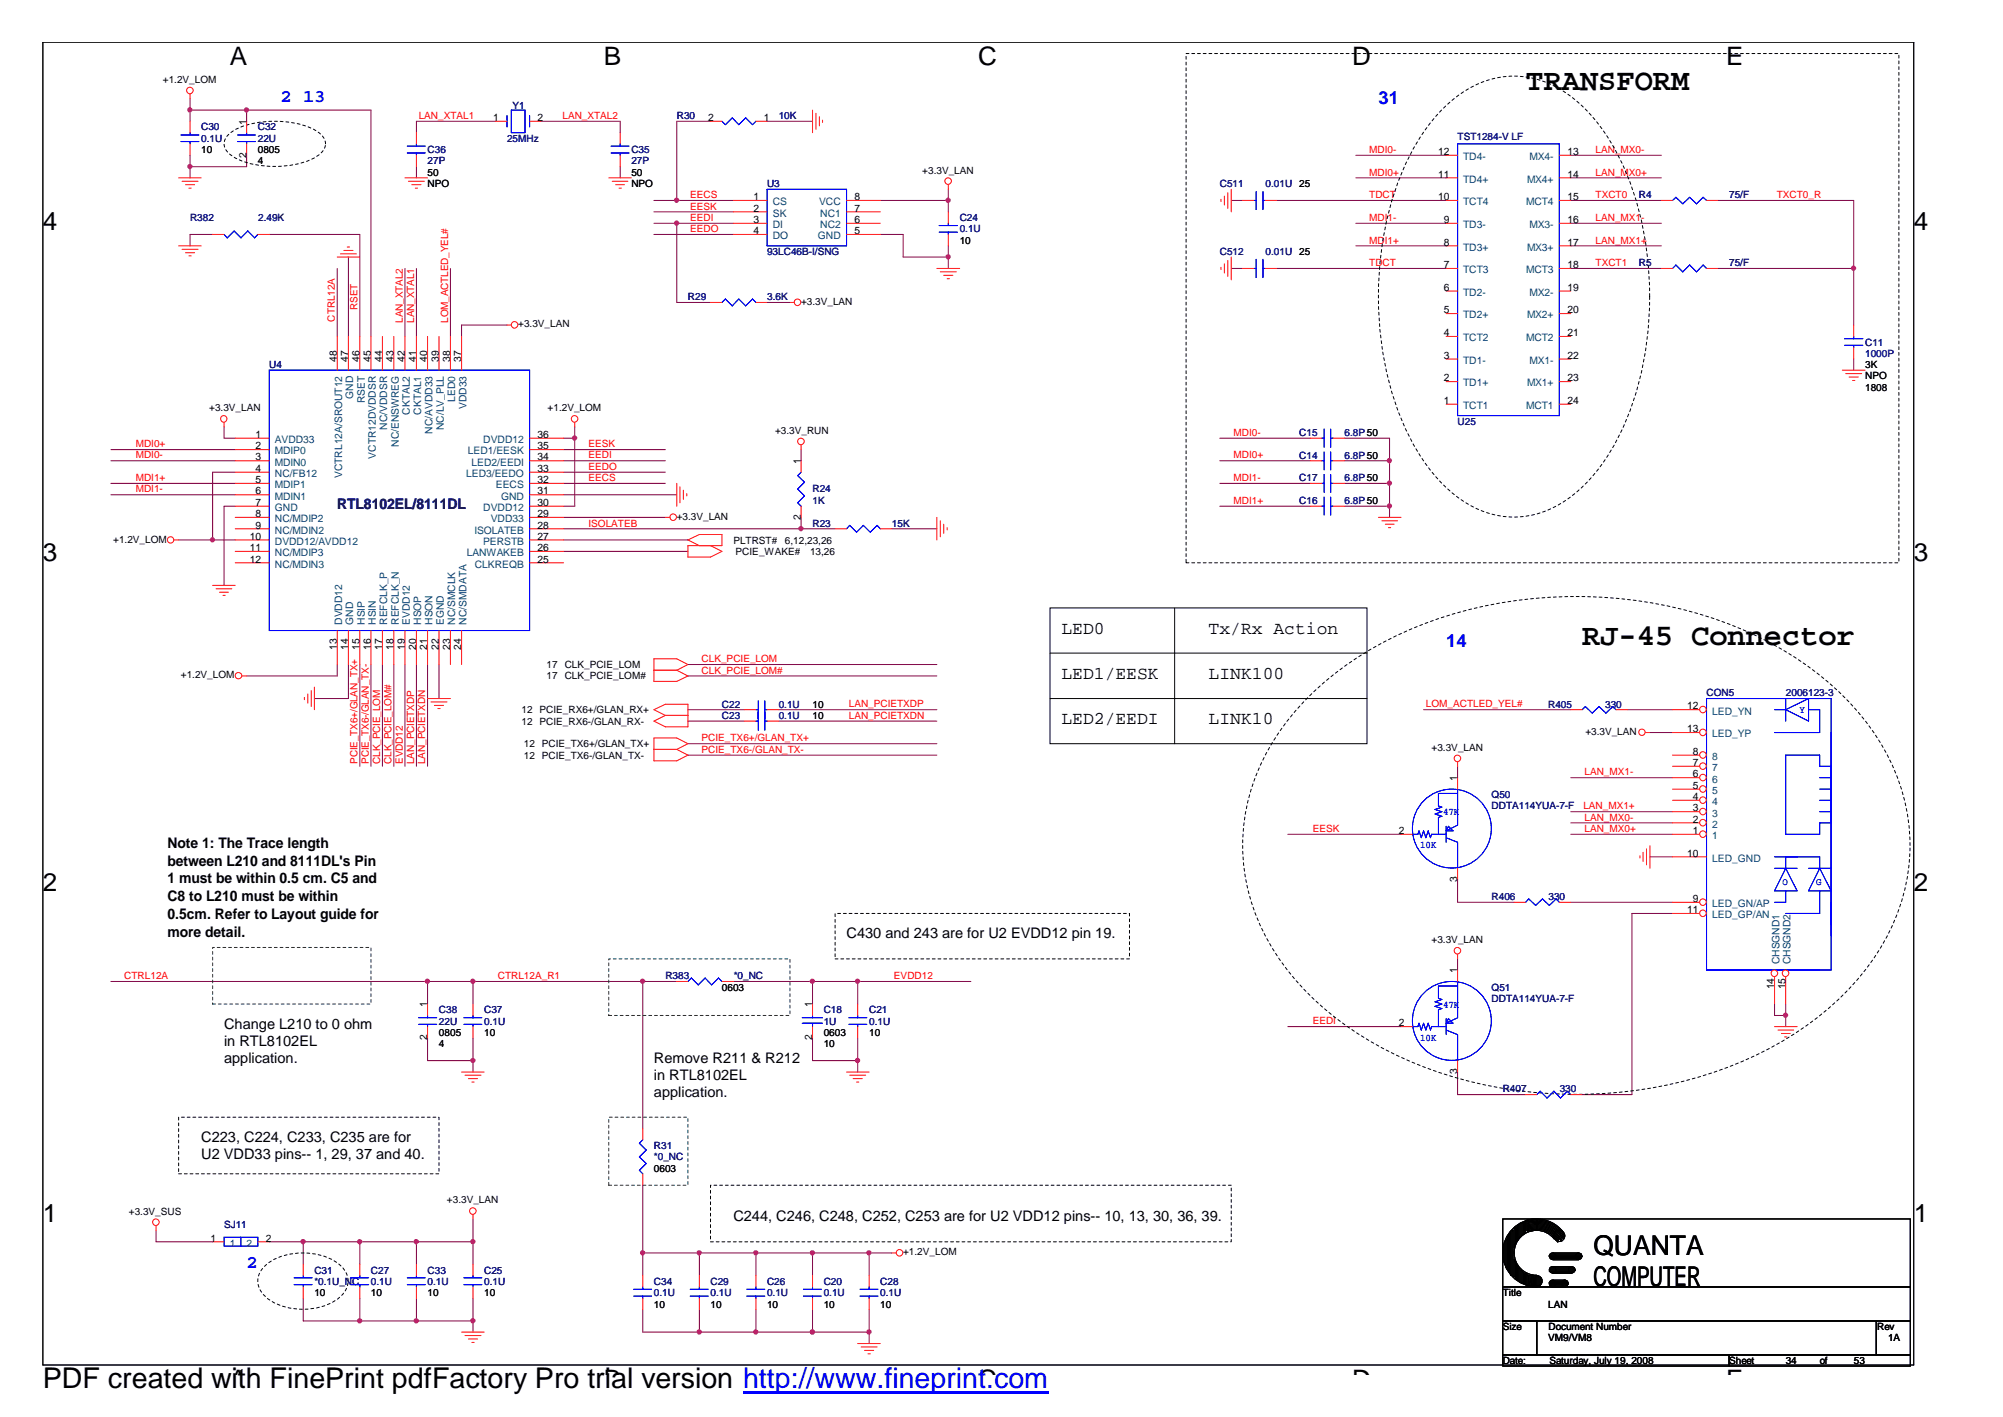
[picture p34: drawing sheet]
<svg xmlns="http://www.w3.org/2000/svg" width="297mm" height="210mm" viewBox="0 0 297 210" stroke-linecap="round" stroke-linejoin="round" font-family="sans-serif">
<defs><g id="words">
<g font-size="4.5">
<text x="226" y="13.3">TRANSFORM</text>
<text x="234.4" y="95.5">RJ-45 Connector</text>
</g>
<text font-size="4.2" x="6.3" y="205.7">PDF created with FinePrint pdfFactory Pro trial version http://www.fineprint.com</text>
<g font-size="4">
<text x="236" y="185.9">QUANTA</text>
<text x="236" y="190.5">COMPUTER</text>
</g>
<g font-size="3.8">
<text x="34" y="9.6">A</text>
<text x="89.5" y="9.6">B</text>
<text x="144.9" y="9.6">C</text>
<text x="200.3" y="9.6">D</text>
<text x="255.7" y="9.6">E</text>
<text x="6.3" y="34.1">4</text>
<text x="283.5" y="34.1">4</text>
<text x="6.3" y="83.1">3</text>
<text x="283.5" y="83.1">3</text>
<text x="6.3" y="132.1">2</text>
<text x="283.5" y="132.1">2</text>
<text x="6.3" y="181">1</text>
<text x="283.5" y="181">1</text>
<text x="34" y="205.6">A</text>
<text x="89.5" y="205.6">B</text>
<text x="144.9" y="205.6">C</text>
<text x="200.3" y="205.6">D</text>
<text x="255.7" y="205.6">E</text>
</g>
<g font-size="2.7" fill="#00f">
<text x="41.6" y="15.2">2</text>
<text x="44.9" y="15.2">13</text>
<text x="204.2" y="15.4">31</text>
<text x="214.2" y="95.9">14</text>
<text x="36.5" y="187.8">2</text>
</g>
<g font-size="2.7">
<text x="157.2" y="93.9">LED0</text>
<text x="179" y="93.9">Tx/Rx Action</text>
<text x="157.2" y="100.6">LED1/EESK</text>
<text x="179" y="100.6">LINK100</text>
<text x="157.2" y="107.3">LED2/EEDI</text>
<text x="179" y="107.3">LINK10</text>
</g>
<text font-size="2.2" fill="#000080" x="50" y="75.3">RTL8102EL/8111DL</text>
<g font-size="2.2">
<text x="24.8" y="125.6">Note 1: The Trace length</text>
<text x="24.8" y="128.2">between L210 and 8111DL's Pin</text>
<text x="24.8" y="130.9">1 must be within 0.5 cm. C5 and</text>
<text x="24.8" y="133.5">C8 to L210 must be within</text>
<text x="24.8" y="136.1">0.5cm. Refer to Layout guide for</text>
<text x="24.8" y="138.7">more detail.</text>
<text x="125.4" y="139">C430 and 243 are for U2 EVDD12 pin 19.</text>
<text x="33.2" y="152.4">Change L210 to 0 ohm</text>
<text x="33.2" y="155">in RTL8102EL</text>
<text x="33.2" y="157.5">application.</text>
<text x="96.9" y="157.4">Remove R211 &amp; R212</text>
<text x="96.9" y="159.9">in RTL8102EL</text>
<text x="96.9" y="162.5">application.</text>
<text x="29.8" y="169.2">C223, C224, C233, C235 are for</text>
<text x="29.8" y="171.7">U2 VDD33 pins-- 1, 29, 37 and 40.</text>
<text x="108.6" y="180.9">C244, C246, C248, C252, C253 are for U2 VDD12 pins-- 10, 13, 30, 36, 39.</text>
</g>
<g font-size="1.5">
<text x="24.1" y="12.3">+1.2V_LOM</text>
<text x="73.1" y="17.9">1</text>
<text x="79.6" y="17.9">2</text>
<text x="104.9" y="17.9">2</text>
<text x="113.2" y="17.9">1</text>
<text x="29.8" y="22.7">10</text>
<text x="36.5" y="23.3" transform="rotate(-90 36.5 23.3)">2</text>
<text x="36.5" y="18.5" transform="rotate(-90 36.5 18.5)">1</text>
<text x="38.2" y="22.7">0805</text>
<text x="213" y="23">12</text>
<text x="232.2" y="23">13</text>
<text x="38.2" y="24.4">4</text>
<text x="63.3" y="26">50</text>
<text x="63.3" y="27.7">NPO</text>
<text x="93.5" y="26">50</text>
<text x="93.5" y="27.7">NPO</text>
<text x="111.6" y="29.6">1</text>
<text x="126.6" y="29.6">8</text>
<text x="136.6" y="25.7">+3.3V_LAN</text>
<text x="213" y="29.6">10</text>
<text x="213" y="26.3">11</text>
<text x="232.2" y="26.3">14</text>
<text x="232.2" y="29.6">15</text>
<text x="111.6" y="31.3">2</text>
<text x="111.6" y="33">3</text>
<text x="111.6" y="34.7">4</text>
<text x="126.6" y="34.7">5</text>
<text x="126.6" y="33">6</text>
<text x="126.6" y="31.3">7</text>
<text x="213.9" y="33">9</text>
<text x="232.2" y="33">16</text>
<text x="142.2" y="36.1">10</text>
<text x="213.9" y="39.7">7</text>
<text x="213.9" y="36.4">8</text>
<text x="232.2" y="36.4">17</text>
<text x="232.2" y="39.7">18</text>
<text x="118.7" y="45.1">+3.3V_LAN</text>
<text x="213.9" y="46.4">5</text>
<text x="213.9" y="43.1">6</text>
<text x="232.2" y="46.4">20</text>
<text x="232.2" y="43.1">19</text>
<text x="49.9" y="53.7" transform="rotate(-90 49.9 53.7)">48</text>
<text x="51.6" y="53.7" transform="rotate(-90 51.6 53.7)">47</text>
<text x="53.3" y="53.7" transform="rotate(-90 53.3 53.7)">46</text>
<text x="54.9" y="53.7" transform="rotate(-90 54.9 53.7)">45</text>
<text x="56.6" y="53.7" transform="rotate(-90 56.6 53.7)">44</text>
<text x="58.3" y="53.7" transform="rotate(-90 58.3 53.7)">43</text>
<text x="59.9" y="53.7" transform="rotate(-90 59.9 53.7)">42</text>
<text x="61.6" y="53.7" transform="rotate(-90 61.6 53.7)">41</text>
<text x="63.3" y="53.7" transform="rotate(-90 63.3 53.7)">40</text>
<text x="65" y="53.7" transform="rotate(-90 65 53.7)">39</text>
<text x="66.7" y="53.7" transform="rotate(-90 66.7 53.7)">38</text>
<text x="68.3" y="53.7" transform="rotate(-90 68.3 53.7)">37</text>
<text x="76.8" y="48.5">+3.3V_LAN</text>
<text x="213.9" y="53.1">3</text>
<text x="213.9" y="49.8">4</text>
<text x="232.2" y="53.1">22</text>
<text x="232.2" y="49.8">21</text>
<text x="213.9" y="59.8">1</text>
<text x="213.9" y="56.5">2</text>
<text x="232.2" y="56.5">23</text>
<text x="232.2" y="59.8">24</text>
<text x="276.3" y="54.5">3K</text>
<text x="276.3" y="56.2">NPO</text>
<text x="276.3" y="57.9">1808</text>
<text x="31" y="60.9">+3.3V_LAN</text>
<text x="37.8" y="64.9">1</text>
<text x="79.6" y="64.9">36</text>
<text x="81.1" y="60.9">+1.2V_LOM</text>
<text x="114.8" y="64.2">+3.3V_RUN</text>
<text x="37.8" y="66.6">2</text>
<text x="37.8" y="68.2">3</text>
<text x="37.8" y="69.9">4</text>
<text x="37.8" y="71.6">5</text>
<text x="79.6" y="66.6">35</text>
<text x="79.6" y="68.2">34</text>
<text x="79.6" y="69.9">33</text>
<text x="79.6" y="71.6">32</text>
<text x="118.6" y="68.8" transform="rotate(-90 118.6 68.8)">1</text>
<text x="37.8" y="73.3">6</text>
<text x="37.8" y="74.9">7</text>
<text x="37.8" y="76.6">8</text>
<text x="79.6" y="73.3">31</text>
<text x="79.6" y="74.9">30</text>
<text x="79.6" y="76.6">29</text>
<text x="100.2" y="77">+3.3V_LAN</text>
<text x="118.6" y="77" transform="rotate(-90 118.6 77)">2</text>
<text x="16.8" y="80.4">+1.2V_LOM</text>
<text x="37" y="79.9">10</text>
<text x="37" y="81.6">11</text>
<text x="37" y="83.3">12</text>
<text x="37.8" y="78.3">9</text>
<text x="79.6" y="78.3">28</text>
<text x="79.6" y="79.9">27</text>
<text x="79.6" y="81.6">26</text>
<text x="79.6" y="83.3">25</text>
<text x="108.6" y="80.5">PLTRST#</text>
<text x="109" y="82.2">PCIE_WAKE#</text>
<text x="116.3" y="80.5">6,12,23,26</text>
<text x="120" y="82.2">13,26</text>
<text x="26.8" y="100.5">+1.2V_LOM</text>
<text x="49.9" y="96.3" transform="rotate(-90 49.9 96.3)">13</text>
<text x="51.6" y="96.3" transform="rotate(-90 51.6 96.3)">14</text>
<text x="53.3" y="96.3" transform="rotate(-90 53.3 96.3)">15</text>
<text x="54.9" y="96.3" transform="rotate(-90 54.9 96.3)">16</text>
<text x="56.6" y="96.3" transform="rotate(-90 56.6 96.3)">17</text>
<text x="58.3" y="96.3" transform="rotate(-90 58.3 96.3)">18</text>
<text x="59.9" y="96.3" transform="rotate(-90 59.9 96.3)">19</text>
<text x="61.6" y="96.3" transform="rotate(-90 61.6 96.3)">20</text>
<text x="63.3" y="96.3" transform="rotate(-90 63.3 96.3)">21</text>
<text x="65" y="96.3" transform="rotate(-90 65 96.3)">22</text>
<text x="66.7" y="96.3" transform="rotate(-90 66.7 96.3)">23</text>
<text x="68.3" y="96.3" transform="rotate(-90 68.3 96.3)">24</text>
<text x="80.9" y="98.9">17</text>
<text x="80.9" y="100.6">17</text>
<text x="83.7" y="98.9">CLK_PCIE_LOM</text>
<text x="83.7" y="100.6">CLK_PCIE_LOM#</text>
<text x="77.3" y="105.7">12 PCIE_RX6+/GLAN_RX+</text>
<text x="77.3" y="107.3">12 PCIE_RX6-/GLAN_RX-</text>
<text x="120.4" y="104.8">10</text>
<text x="120.4" y="106.5">10</text>
<text x="249.9" y="105.1">12</text>
<text x="77.6" y="110.7">12 PCIE_TX6+/GLAN_TX+</text>
<text x="77.6" y="112.4">12 PCIE_TX6-/GLAN_TX-</text>
<text x="212" y="111.2">+3.3V_LAN</text>
<text x="234.8" y="108.9">+3.3V_LAN</text>
<text x="249.9" y="108.5">13</text>
<text x="250.7" y="111.8">8</text>
<text x="250.7" y="113.5">7</text>
<text x="215.9" y="115.7" transform="rotate(-90 215.9 115.7)">1</text>
<text x="250.7" y="115.2">6</text>
<text x="250.7" y="116.9">5</text>
<text x="250.7" y="118.5">4</text>
<text x="207.2" y="123.5">2</text>
<text x="250.7" y="120.2">3</text>
<text x="250.7" y="121.8">2</text>
<text x="250.7" y="123.5">1</text>
<text x="215.9" y="130.7" transform="rotate(-90 215.9 130.7)">3</text>
<text x="249.9" y="126.9">10</text>
<text x="249.9" y="135.3">11</text>
<text x="250.7" y="133.6">9</text>
<text x="212" y="139.7">+3.3V_LAN</text>
<text x="63.3" y="149.2" transform="rotate(-90 63.3 149.2)">1</text>
<text x="106.9" y="146.7">0603</text>
<text x="120.3" y="149.2" transform="rotate(-90 120.3 149.2)">1</text>
<text x="215.9" y="144.2" transform="rotate(-90 215.9 144.2)">1</text>
<text x="262.8" y="146.6" transform="rotate(-90 262.8 146.6)">14</text>
<text x="264.5" y="146.6" transform="rotate(-90 264.5 146.6)">15</text>
<text x="63.3" y="154.1" transform="rotate(-90 63.3 154.1)">2</text>
<text x="65" y="155.1">4</text>
<text x="65" y="153.4">0805</text>
<text x="71.7" y="153.4">10</text>
<text x="120.3" y="154.1" transform="rotate(-90 120.3 154.1)">2</text>
<text x="122" y="155.1">10</text>
<text x="122" y="153.4">0603</text>
<text x="128.7" y="153.4">10</text>
<text x="207.2" y="152">2</text>
<text x="215.9" y="159.1" transform="rotate(-90 215.9 159.1)">3</text>
<text x="96.9" y="173.5">0603</text>
<text x="19.1" y="179.9">+3.3V_SUS</text>
<text x="66.2" y="178.2">+3.3V_LAN</text>
<text x="31.2" y="183.9">1</text>
<text x="39.4" y="183.9">2</text>
<text x="133.8" y="185.9">+1.2V_LOM</text>
<text x="46.6" y="192">10</text>
<text x="54.9" y="192">10</text>
<text x="63.3" y="192">10</text>
<text x="71.7" y="192">10</text>
<text x="222.6" y="192">Title</text>
<text x="96.9" y="193.7">10</text>
<text x="105.2" y="193.7">10</text>
<text x="113.6" y="193.7">10</text>
<text x="122" y="193.7">10</text>
<text x="130.4" y="193.7">10</text>
<text x="222.6" y="197">Size</text>
<text x="229.3" y="193.7">LAN</text>
<text x="229.4" y="197">Document Number</text>
<text x="278.1" y="197">Rev</text>
<text x="222.6" y="202.1">Date:</text>
<text x="229.3" y="198.7">VM9/VM8</text>
<text x="229.5" y="202.1">Saturday, July 19, 2008</text>
<text x="256.1" y="202.1">Sheet</text>
<text x="264.5" y="202.1">34</text>
<text x="269.5" y="202.1">of</text>
<text x="274.6" y="202.1">53</text>
<text x="279.7" y="198.7">1A</text>
</g>
<g font-size="1.5" fill="#f00">
<text x="62" y="17.6">LAN_XTAL1</text>
<text x="83.3" y="17.6">LAN_XTAL2</text>
<text x="202.8" y="22.7">MDI0-</text>
<text x="236.3" y="22.7">LAN_MX0-</text>
<text x="102.2" y="29.4">EECS</text>
<text x="202.8" y="26">MDI0+</text>
<text x="202.8" y="29.4">TDCT</text>
<text x="236.3" y="29.4">TXCT0</text>
<text x="236.3" y="26">LAN_MX0+</text>
<text x="263.2" y="29.4">TXCT0_R</text>
<text x="102.2" y="31">EESK</text>
<text x="102.2" y="32.7">EEDI</text>
<text x="102.2" y="34.4">EEDO</text>
<text x="202.8" y="32.7">MDI1-</text>
<text x="236.3" y="32.7">LAN_MX1-</text>
<text x="202.8" y="36.1">MDI1+</text>
<text x="202.8" y="39.4">TDCT</text>
<text x="236.3" y="39.4">TXCT1</text>
<text x="236.3" y="36.1">LAN_MX1+</text>
<text x="49.6" y="47.6" transform="rotate(-90 49.6 47.6)">CTRL12A</text>
<text x="53" y="45.9" transform="rotate(-90 53 45.9)">RSET</text>
<text x="59.6" y="47.8" transform="rotate(-90 59.6 47.8)">LAN_XTAL2</text>
<text x="61.3" y="47.8" transform="rotate(-90 61.3 47.8)">LAN_XTAL1</text>
<text x="66.4" y="47.8" transform="rotate(-90 66.4 47.8)">LOM_ACTLED_YEL#</text>
<text x="182.7" y="64.6">MDI0-</text>
<text x="20.1" y="67.9">MDI0-</text>
<text x="20.1" y="71.3">MDI1+</text>
<text x="20.1" y="66.3">MDI0+</text>
<text x="87.2" y="66.3">EESK</text>
<text x="87.2" y="67.9">EEDI</text>
<text x="87.2" y="69.6">EEDO</text>
<text x="87.2" y="71.3">EECS</text>
<text x="182.7" y="67.9">MDI0+</text>
<text x="182.7" y="71.3">MDI1-</text>
<text x="20.1" y="73">MDI1-</text>
<text x="87.2" y="78">ISOLATEB</text>
<text x="182.7" y="74.6">MDI1+</text>
<text x="103.9" y="98.1">CLK_PCIE_LOM</text>
<text x="103.9" y="99.8">CLK_PCIE_LOM#</text>
<text x="125.7" y="104.8">LAN_PCIETXDP</text>
<text x="125.7" y="106.5">LAN_PCIETXDN</text>
<text x="211.2" y="104.8">LOM_ACTLED_YEL#</text>
<text x="53" y="113.2" transform="rotate(-90 53 113.2)">PCIE_TX6+/GLAN_TX+</text>
<text x="54.6" y="113.2" transform="rotate(-90 54.6 113.2)">PCIE_TX6-/GLAN_TX-</text>
<text x="56.3" y="113.2" transform="rotate(-90 56.3 113.2)">CLK_PCIE_LOM</text>
<text x="58" y="113.2" transform="rotate(-90 58 113.2)">CLK_PCIE_LOM#</text>
<text x="59.6" y="113.2" transform="rotate(-90 59.6 113.2)">EVDD12</text>
<text x="61.3" y="113.2" transform="rotate(-90 61.3 113.2)">LAN_PCIETXDP</text>
<text x="63" y="113.2" transform="rotate(-90 63 113.2)">LAN_PCIETXDN</text>
<text x="103.9" y="109.8">PCIE_TX6+/GLAN_TX+</text>
<text x="103.9" y="111.5">PCIE_TX6-/GLAN_TX-</text>
<text x="234.5" y="119.9">LAN_MX1+</text>
<text x="234.7" y="114.9">LAN_MX1-</text>
<text x="194.4" y="123.2">EESK</text>
<text x="234.7" y="123.2">LAN_MX0+</text>
<text x="234.7" y="121.6">LAN_MX0-</text>
<text x="18.4" y="145">CTRL12A</text>
<text x="73.7" y="145">CTRL12A_R1</text>
<text x="132.4" y="145">EVDD12</text>
<text x="194.4" y="151.7">EEDI</text>
</g>
<g font-size="1.5" fill="#000080">
<text x="75.9" y="16.1">Y1</text>
<text x="100.2" y="17.7">R30</text>
<text x="115.3" y="17.7">10K</text>
<text x="29.8" y="19.3">C30</text>
<text x="29.8" y="21">0.1U</text>
<text x="38.2" y="19.3">C32</text>
<text x="38.2" y="21">22U</text>
<text x="63.3" y="22.7">C36</text>
<text x="75.1" y="21">25MHz</text>
<text x="93.5" y="22.7">C35</text>
<text x="215.9" y="20.7">TST1284-V LF</text>
<text x="63.3" y="24.4">27P</text>
<text x="93.5" y="24.4">27P</text>
<text x="113.6" y="27.7">U3</text>
<text x="180.7" y="27.7">C511</text>
<text x="187.5" y="27.7">0.01U 25</text>
<text x="242.7" y="29.4">R4</text>
<text x="256.1" y="29.4">75/F</text>
<text x="28.2" y="32.7">R382</text>
<text x="38.2" y="32.7">2.49K</text>
<text x="142.2" y="32.7">C24</text>
<text x="142.2" y="34.4">0.1U</text>
<text x="113.6" y="37.8">93LC46B-I/SNG</text>
<text x="180.7" y="37.8">C512</text>
<text x="187.5" y="37.8">0.01U 25</text>
<text x="242.7" y="39.4">R5</text>
<text x="256.1" y="39.4">75/F</text>
<text x="101.9" y="44.5">R29</text>
<text x="113.7" y="44.5">3.6K</text>
<text x="276.3" y="51.2">C11</text>
<text x="276.3" y="52.8">1000P</text>
<text x="39.9" y="54.5">U4</text>
<text x="192.4" y="64.6">C15</text>
<text x="199.2" y="64.6">6.8P 50</text>
<text x="215.9" y="62.9">U25</text>
<text x="192.4" y="71.3">C17</text>
<text x="192.4" y="68">C14</text>
<text x="199.2" y="71.3">6.8P 50</text>
<text x="199.2" y="68">6.8P 50</text>
<text x="120.4" y="78">R23</text>
<text x="120.4" y="73">R24</text>
<text x="120.4" y="74.6">1K</text>
<text x="132.1" y="78">15K</text>
<text x="192.4" y="74.6">C16</text>
<text x="199.2" y="74.6">6.8P 50</text>
<text x="106.9" y="104.8">C22</text>
<text x="106.9" y="106.5">C23</text>
<text x="115.3" y="104.8">0.1U</text>
<text x="115.3" y="106.5">0.1U</text>
<text x="229.3" y="104.8">R405</text>
<text x="237.8" y="104.8">330</text>
<text x="252.8" y="103.1">CON5</text>
<text x="264.5" y="103.1">2006123-3</text>
<text x="220.9" y="118.3">Q50</text>
<text x="220.9" y="119.9">DDTA114YUA-7-F</text>
<text x="220.9" y="133.3">R406</text>
<text x="229.4" y="133.3">330</text>
<text x="98.6" y="145">R383</text>
<text x="108.7" y="145">*0_NC</text>
<text x="220.9" y="146.7">Q51</text>
<text x="220.9" y="148.4">DDTA114YUA-7-F</text>
<text x="65" y="150.1">C38</text>
<text x="65" y="151.8">22U</text>
<text x="71.7" y="150.1">C37</text>
<text x="71.7" y="151.8">0.1U</text>
<text x="122" y="150.1">C18</text>
<text x="122" y="151.8">1U</text>
<text x="128.7" y="150.1">C21</text>
<text x="128.7" y="151.8">0.1U</text>
<text x="222.6" y="161.8">R407</text>
<text x="231" y="161.8">330</text>
<text x="96.9" y="170.2">R31</text>
<text x="96.9" y="171.9">*0_NC</text>
<text x="33.2" y="181.9">SJ11</text>
<text x="46.6" y="188.7">C31</text>
<text x="46.6" y="190.3">*0.1U_NC</text>
<text x="54.9" y="188.7">C27</text>
<text x="54.9" y="190.3">0.1U</text>
<text x="63.3" y="188.7">C33</text>
<text x="63.3" y="190.3">0.1U</text>
<text x="71.7" y="188.7">C25</text>
<text x="71.7" y="190.3">0.1U</text>
<text x="96.9" y="190.3">C34</text>
<text x="96.9" y="192">0.1U</text>
<text x="105.2" y="190.3">C29</text>
<text x="105.2" y="192">0.1U</text>
<text x="113.6" y="190.3">C26</text>
<text x="113.6" y="192">0.1U</text>
<text x="122" y="190.3">C20</text>
<text x="122" y="192">0.1U</text>
<text x="130.4" y="190.3">C28</text>
<text x="130.4" y="192">0.1U</text>
</g>
<g font-size="1.5" fill="#004080">
<text x="216.7" y="23.7">TD4-</text>
<text x="226.6" y="23.7">MX4-</text>
<text x="216.7" y="27.1">TD4+</text>
<text x="226.2" y="27.1">MX4+</text>
<text x="114.5" y="30.4">CS</text>
<text x="114.5" y="32.1">SK</text>
<text x="114.5" y="33.8">DI</text>
<text x="114.5" y="35.4">DO</text>
<text x="121.2" y="35.4">GND</text>
<text x="121.3" y="30.4">VCC</text>
<text x="121.5" y="33.8">NC2</text>
<text x="121.5" y="32.1">NC1</text>
<text x="216.7" y="33.8">TD3-</text>
<text x="216.7" y="30.4">TCT4</text>
<text x="226.1" y="30.4">MCT4</text>
<text x="226.6" y="33.8">MX3-</text>
<text x="216.7" y="40.5">TCT3</text>
<text x="216.7" y="37.1">TD3+</text>
<text x="226.1" y="40.5">MCT3</text>
<text x="226.2" y="37.1">MX3+</text>
<text x="216.7" y="47.2">TD2+</text>
<text x="216.7" y="43.8">TD2-</text>
<text x="226.2" y="47.2">MX2+</text>
<text x="226.6" y="43.8">MX2-</text>
<text x="216.7" y="53.9">TD1-</text>
<text x="216.7" y="50.6">TCT2</text>
<text x="226.1" y="50.6">MCT2</text>
<text x="226.6" y="53.9">MX1-</text>
<text x="52.3" y="59.1" transform="rotate(-90 52.3 59.1)">GND</text>
<text x="54" y="59.7" transform="rotate(-90 54 59.7)">RSET</text>
<text x="67.4" y="59.5" transform="rotate(-90 67.4 59.5)">LED0</text>
<text x="216.7" y="57.2">TD1+</text>
<text x="226.2" y="57.2">MX1+</text>
<text x="40.7" y="65.6">AVDD33</text>
<text x="57.4" y="63.6" transform="rotate(-90 57.4 63.6)">NC/VDDSR</text>
<text x="60.7" y="61.4" transform="rotate(-90 60.7 61.4)">CKTAL2</text>
<text x="62.4" y="61.4" transform="rotate(-90 62.4 61.4)">CKTAL1</text>
<text x="64.1" y="64.2" transform="rotate(-90 64.1 64.2)">NC/AVDD33</text>
<text x="65.7" y="63.7" transform="rotate(-90 65.7 63.7)">NC/LV_PLL</text>
<text x="69.1" y="60.6" transform="rotate(-90 69.1 60.6)">VDD33</text>
<text x="71.6" y="65.6">DVDD12</text>
<text x="216.7" y="60.6">TCT1</text>
<text x="226.1" y="60.6">MCT1</text>
<text x="40.7" y="67.3">MDIP0</text>
<text x="40.7" y="69">MDIN0</text>
<text x="40.7" y="70.7">NC/FB12</text>
<text x="50.7" y="70.8" transform="rotate(-90 50.7 70.8)">VCTRL12A/SROUT12</text>
<text x="55.7" y="68" transform="rotate(-90 55.7 68)">VCTR12DVDDSR</text>
<text x="59.1" y="66.2" transform="rotate(-90 59.1 66.2)">NC/ENSWREG</text>
<text x="69" y="70.7">LED3/EEDO</text>
<text x="69.3" y="67.3">LED1/EESK</text>
<text x="69.8" y="69">LED2/EEDI</text>
<text x="40.7" y="72.3">MDIP1</text>
<text x="40.7" y="74">MDIN1</text>
<text x="40.7" y="75.7">GND</text>
<text x="40.7" y="77.4">NC/MDIP2</text>
<text x="71.6" y="75.7">DVDD12</text>
<text x="72.7" y="77.4">VDD33</text>
<text x="73.4" y="72.3">EECS</text>
<text x="74.2" y="74">GND</text>
<text x="40.7" y="79.1">NC/MDIN2</text>
<text x="40.7" y="80.7">DVDD12/AVDD12</text>
<text x="40.7" y="82.4">NC/MDIP3</text>
<text x="69.1" y="82.4">LANWAKEB</text>
<text x="70.3" y="79.1">ISOLATEB</text>
<text x="71.5" y="80.7">PERSTB</text>
<text x="40.7" y="84.1">NC/MDIN3</text>
<text x="70.3" y="84.1">CLKREQB</text>
<text x="50.7" y="92.6" transform="rotate(-90 50.7 92.6)">DVDD12</text>
<text x="52.3" y="92.6" transform="rotate(-90 52.3 92.6)">GND</text>
<text x="54" y="92.6" transform="rotate(-90 54 92.6)">HSIP</text>
<text x="55.7" y="92.6" transform="rotate(-90 55.7 92.6)">HSIN</text>
<text x="57.4" y="92.6" transform="rotate(-90 57.4 92.6)">REFCLK_P</text>
<text x="59.1" y="92.6" transform="rotate(-90 59.1 92.6)">REFCLK_N</text>
<text x="60.7" y="92.6" transform="rotate(-90 60.7 92.6)">EVDD12</text>
<text x="62.4" y="92.6" transform="rotate(-90 62.4 92.6)">HSOP</text>
<text x="64.1" y="92.6" transform="rotate(-90 64.1 92.6)">HSON</text>
<text x="65.7" y="92.6" transform="rotate(-90 65.7 92.6)">EGND</text>
<text x="67.4" y="92.6" transform="rotate(-90 67.4 92.6)">NC/SMCLK</text>
<text x="69.1" y="92.6" transform="rotate(-90 69.1 92.6)">NC/SMDATA</text>
<text x="253.6" y="105.8">LED_YN</text>
<text x="253.6" y="109.2">LED_YP</text>
<text x="253.6" y="112.6">8</text>
<text x="253.6" y="114.2">7</text>
<text x="253.6" y="115.9">6</text>
<text x="253.6" y="117.6">5</text>
<text x="253.6" y="119.3">4</text>
<text x="253.6" y="121">3</text>
<text x="253.6" y="122.6">2</text>
<text x="253.6" y="124.3">1</text>
<text x="253.6" y="127.6">LED_GND</text>
<text x="253.6" y="136">LED_GP/AN</text>
<text x="253.6" y="134.4">LED_GN/AP</text>
<text x="263.6" y="142.8" transform="rotate(-90 263.6 142.8)">CHSGND1</text>
<text x="265.2" y="142.8" transform="rotate(-90 265.2 142.8)">CHSGND2</text>
<text x="34" y="184.7">1</text>
<text x="36.5" y="184.7">2</text>
</g>
<g font-size="1.5" fill="#00f">
<text x="266.5" y="105.6">Y</text>
<text x="210.4" y="125.7">10K</text>
<text x="213.7" y="120.8">47K</text>
<text x="264" y="131.2">O</text>
<text x="269" y="131.2">G</text>
<text x="213.7" y="149.3">47K</text>
<text x="210.4" y="154.1">10K</text>
</g>
</g></defs>
<g fill="none" stroke="#000" stroke-width=".15">
<path d="M6.3 6.2h277.2v196h-277.2zM155.5 90.1h47v20.1h-47zM155.5 96.7h47M174 90.1v20.1M155.5 103.5h47M222.6 180.6h60.4v10h-60.4zM222.6 190.6h60.4v5.1h-60.4zM222.6 195.7h5v5h-5zM222.8 184.4v2.4l.1 .5v-3.3l.2-.4v4.2l.2 .2v-4.7l.1-.4v5.4l.2 .2v-5.7l.2-.2v6.3M224.3 181.9v2.9l.2-.5v-2.4l.1-.1v2.2l.2-.2v-2.2l.2-.2v2l.1-.1v-2.1h.2v1.9l.2-.2v-1.7l.1-.1v1.7l.2-.2v-1.5l.2-.2v1.7M226.1 180.9l.2-.2v1.7l-.2-.1zM226.3 182.3l1.3-.2a3.5 3.5 0 0 1 3.1 1.9"/>
<path d="M226.3 182.1l1.3-.2a3.6 3.6 0 0 1 3.3 2.1M226.3 182l1.3-.2a3.8 3.8 0 0 1 3.3 1.8M226.3 181.8l1.3-.2a3.9 3.9 0 0 1 3.6 2.2M226.3 181.6l1.3-.2a4.1 4.1 0 0 1 3.8 2.4M226.3 181.5l1.3-.3a4.3 4.3 0 0 1 3.8 2.3M226.3 181.2l1.3-.1a4.5 4.5 0 0 1 4 2.3M226.3 180.9l1.3-.2a4.8 4.8 0 0 1 4.2 2.4M226.3 188.8v1.5h-.2v-1.5l-.1-.2v1.7l-.2-.2v-1.5l-.2-.1v1.6h-.1v-1.8l-.2-.2v1.9h-.2v-2l-.1-.2v2l-.2-.2v-2l-.2-.3v2.2l-.1-.2v-2.3l-.2-.4v2.5h-.2v-6.8l-.2 .1v6.5M226.3 188.9h.1v1.4h.2v-1.4h.2v1.6h-.4l.5-1.6v1.6l.2-.2v-1.4l.2 .4v1.2h.2v-1.4h.1v1.4h.2v-1.4h.2v1.4l.1-.2v-1l.2 .2v.6M226.4 181l1.2-.1a4.6 4.6 0 0 1 4.1 2.4M226.4 180.9v1.4M227.6 195.7h50.3v5h-50.3z"/>
<path d="M227.6 180.6a5 5 0 0 1 3.9 1.9M227.6 180.6h.1a5 5 0 0 0-5.1 5 5 5 0 0 0 5.1 5h-.1M227.6 182.3a3.3 3.3 0 0 1 2.6 1.2M227.6 182.3a3.3 3.3 0 0 0-3.3 3.3 3.3 3.3 0 0 0 3.3 3.3M227.6 180.6l-1.5 .2M227.6 182.3l-1.2 .1M229.7 185.8h4.5v.1h-4.7v.2h4.9l-.2 .2h-4.5l.1 .2h4.4M229.7 189.8h2.5v.2h-2.7v.1h2.8l-.1 .2h-2.7l.3 .2h2.4M229.7 187.8h3.5v.2h-3.5l-.2 .1h3.8l-.1 .2h-3.7l.3 .2h3.2M230 189.6h1.8M230 190.6h1.8M230 188.6h2.8"/>
<path d="M230 187.6h2.8M230 186.6h3.8M230 185.6h3.8M277.9 195.7h5.1v5h-5.1zM222.6 200.7h33.5v1.7h-33.5zM256.1 200.7h26.9v1.7h-26.9z"/>
<circle cx="227.6" cy="189.8" r=".83"/>
<circle cx="230" cy="190.1" r=".49"/>
<circle cx="230" cy="186.1" r=".49"/>
<circle cx="230" cy="188.1" r=".48"/>
<circle cx="231" cy="183.1" r=".82"/>
<circle cx="231.8" cy="190.1" r=".49"/>
<circle cx="232.8" cy="188.1" r=".48"/>
<circle cx="233.8" cy="186.1" r=".49"/>
</g>
<g fill="none" stroke="#800040" stroke-width=".15">
<path d="M28.2 16.3h26.7v33.5M28.2 14.6v3.4M36.5 16.3v1.7M73.4 18h-11.7v1.7M80.1 18h11.8v1.7M105.2 18h-5v11.7M113.6 18h6.8M28.2 23v3.3M31.5 34.7h-3.3v1.7M36.5 23v1.7h-8.3M39.9 34.7h13.4v15.1M50 39.8v10"/>
<path d="M51.6 38.1v11.7M60 39.8v10M61.7 24.7v1.6M61.7 39.8v10M66.7 39.8v10M91.9 24.7v1.6M96.9 34.7h11.7M96.9 29.7h11.7M96.9 31.4h11.7M96.9 33.1h11.7M100.2 33.1v11.7h5M130.4 34.7h3.4v3.4h6.7"/>
<path d="M130.4 29.7h10.1M140.5 28v3.4M140.5 36.4v3.4M182.4 29.7h1.7M182.4 39.8h1.7M189.1 29.7h25.1M189.1 39.8h25.1M200.8 33.1h13.4M200.8 23h13.4M200.8 26.3h13.4M200.8 36.4h13.4M232.7 29.7h13.4"/>
<path d="M232.7 33.1h13.4M232.7 23h13.4M232.7 26.3h13.4M232.7 36.4h13.4M232.7 39.8h13.4M254.5 29.7h20.1v18.4M254.5 39.8h20.1M75.1 48.1h-6.7v1.7M113.6 44.8h3.4M274.6 53.2v1.6M16.4 66.6h18.4M16.4 68.3h18.4"/>
<path d="M16.4 73.3h18.4M16.4 71.6h18.4M26.5 80h8.3M33.2 63.2v1.7h1.6M34.8 69.9h-3.3v10.1M34.8 75h-1.6v11.7M83.5 78.3h40.2M83.5 66.6h15.1M83.5 64.9h1.6M83.5 69.9h15.1M83.5 68.3h15.1M83.5 73.3h16.7"/>
<path d="M83.5 80h18.4M83.5 71.6h15.1M83.5 76.6h15.1M85.1 63.2v11.8h-1.6M118.7 66.6v1.7M118.7 76.6v1.7M132.1 78.3h6.7M180.7 64.9h13.4M180.7 68.3h13.4M180.7 71.6h13.4M180.7 75h13.4M199.1 64.9h6.7v11.7"/>
<path d="M199.1 68.3h6.7M199.1 71.6h6.7M199.1 75h6.7M50 98.4v1.7h-13.5M51.6 98.4v5.1h-5M53.3 98.4v15.1M54.9 98.4v15.1M56.6 98.4v15.1M58.3 98.4v15.1M60 98.4v15.1M61.7 98.4v15.1M63.3 98.4v15.1"/>
<path d="M65 98.4v5.1M83.5 81.7h18.4M101.9 98.4h36.9M101.9 105.1h8.4M101.9 106.8h8.4M101.9 100.1h36.9M101.9 110.2h36.9M101.9 111.9h36.9M115.3 105.1h23.5M115.3 106.8h23.5M210.9 105.1h21.8M215.9 113.5v1.7"/>
<path d="M232.7 115.2h15M241 105.1h6.7M244.4 108.5h3.3M190.8 123.6h16.7M215.9 130.3v3.4h8.4M232.7 123.6h15M232.7 121.9h15M232.7 120.2h15M232.7 133.7h15M244.4 126.9h3.3M247.7 135.3h-6v26.9h-7.3M16.4 145.4h83.8"/>
<path d="M63.3 145.4v3.3M63.3 153.8v3.3h6.8M70.1 145.4v3.3M70.1 153.8v5M95.2 145.4v21.8M108.6 145.4h35.2M120.4 145.4v3.3M120.4 153.8v3.3h6.6M127 145.4v3.3M127 153.8v5M190.8 152.1h16.7M215.9 142v1.7"/>
<path d="M215.9 158.8v3.4h10.1M262.8 148.7v1.7h1.7M264.5 148.7v3.4M95.2 175.6v13.3M23.1 182.3v1.7h8.4M39.9 184h30.2M44.9 184v3.3M44.9 192.3v3.4h25.2M53.3 184v3.3M53.3 192.3v3.4M61.7 184v3.3M61.7 192.3v3.4"/>
<path d="M70.1 180.6v6.7M70.1 192.3v5M95.2 185.6h36.9M95.2 194v3.3h33.5M103.6 185.6v3.3M103.6 194v3.3M112 185.6v3.3M112 194v3.3M120.4 185.6v3.3M120.4 194v3.3M128.7 185.6v3.3M128.7 194v5"/>
</g>
<g fill="#f0f" stroke="#f0f" stroke-width=".15">
<circle cx="118.6" cy="78.3" r=".32"/>
<circle cx="100.2" cy="33" r=".32"/>
<circle cx="36.5" cy="16.3" r=".32"/>
<circle cx="28.1" cy="16.3" r=".32"/>
<circle cx="28.1" cy="24.7" r=".32"/>
<circle cx="100.2" cy="29.7" r=".32"/>
<circle cx="85.1" cy="64.9" r=".32"/>
<circle cx="31.5" cy="80" r=".32"/>
<circle cx="61.7" cy="183.9" r=".32"/>
<circle cx="53.3" cy="183.9" r=".32"/>
<circle cx="70" cy="195.7" r=".32"/>
<circle cx="61.7" cy="195.7" r=".32"/>
<circle cx="70" cy="183.9" r=".32"/>
<circle cx="44.9" cy="183.9" r=".32"/>
<circle cx="127" cy="157.1" r=".32"/>
<circle cx="95.2" cy="185.6" r=".32"/>
<circle cx="127" cy="145.4" r=".32"/>
<circle cx="70" cy="157.1" r=".32"/>
<circle cx="128.7" cy="185.6" r=".32"/>
<circle cx="128.7" cy="197.3" r=".32"/>
<circle cx="120.3" cy="197.3" r=".32"/>
<circle cx="103.6" cy="197.3" r=".32"/>
<circle cx="103.6" cy="185.6" r=".32"/>
<circle cx="111.9" cy="185.6" r=".32"/>
<circle cx="53.3" cy="195.7" r=".32"/>
<circle cx="63.3" cy="145.4" r=".32"/>
<circle cx="95.2" cy="145.4" r=".32"/>
<circle cx="70" cy="145.4" r=".32"/>
<circle cx="120.3" cy="185.6" r=".32"/>
<circle cx="111.9" cy="197.3" r=".32"/>
<circle cx="274.5" cy="39.7" r=".32"/>
<circle cx="120.3" cy="145.4" r=".32"/>
<circle cx="140.4" cy="38" r=".32"/>
<circle cx="140.4" cy="29.7" r=".32"/>
<circle cx="205.8" cy="68.2" r=".32"/>
<circle cx="205.8" cy="71.6" r=".32"/>
<circle cx="205.8" cy="75" r=".32"/>
<circle cx="264.5" cy="150.4" r=".32"/>
</g>
<g fill="none" stroke="#f00" stroke-width=".15">
<path d="M28.2 13.9v.7M28.2 18v1.7M36.5 18v1.7M61.7 19.7v1.6M73.4 18h1.7M78.4 18h1.7M91.9 19.7v1.6M120.4 16.3v3.4M120.9 16.8v2.3M121.4 17.3v1.3M121.8 17.8v.3M26.5 26.3h3.3"/>
<path d="M26.5 36.4h3.3M27 26.9h2.3M27 36.9h2.3M27.5 27.4h1.3M27.5 37.4h1.3M28 27.9h.3M28 37.9h.3M28.2 21.3v1.7M31.5 34.7h1.7M36.5 21.3v1.7M38.2 34.7h1.7M50 38.1h3.3"/>
<path d="M50.4 37.6h2.4M50.9 37.1h1.4M51.4 36.6h.4M60 26.3h3.3M60.5 26.9h2.4M61 27.4h1.4M61.5 27.9h.3M61.7 23v1.7M90.2 26.3h3.3M90.7 26.9h2.3M91.2 27.4h1.3M91.7 27.9h.3"/>
<path d="M91.9 23v1.7M138.8 39.8h3.4M140.5 27.4v.6M140.5 31.4v1.7M140.5 34.7v1.7M180.8 29.5v.4M180.8 39.6v.3M181.4 29.1v1.3M181.4 39.1v1.3M181.9 28.5v2.4M181.9 38.6v2.4M182.4 28v3.4"/>
<path d="M182.4 38.1v3.4M184.1 39.8h1.6M184.1 29.7h1.6M187.4 39.8h1.7M187.4 29.7h1.7M214.2 26.3h1.7M214.2 36.4h1.7M214.2 39.8h1.7M214.2 33.1h1.7M214.2 29.7h1.7M214.2 23h1.7M231 26.3h1.7"/>
<path d="M231 36.4h1.7M231 39.8h1.7M231 33.1h1.7M231 29.7h1.7M231 23h1.7M246.1 39.8h1.6M246.1 29.7h1.6M252.8 39.8h1.7M252.8 29.7h1.7M50 49.8v5M51.6 49.8v5M53.3 49.8v5"/>
<path d="M54.9 49.8v5M56.6 49.8v5M58.3 49.8v5M60 49.8v5M61.7 49.8v5M63.3 49.8v5M65 49.8v5M66.7 49.8v5M68.4 49.8v5M75.1 48.1h.6M117 44.8h.6M139.3 40.3h2.3"/>
<path d="M139.8 40.8h1.3M140.3 41.3h.3M214.2 59.9h1.7M214.2 56.5h1.7M214.2 53.2h1.7M214.2 46.5h1.7M214.2 43.1h1.7M214.2 49.8h1.7M231 59.9h1.7M231 56.5h1.7M231 53.2h1.7M231 46.5h1.7"/>
<path d="M231 43.1h1.7M231 49.8h1.7M272.9 54.8h3.4M273.4 55.3h2.4M273.9 55.9h1.4M274.4 56.4h.3M274.6 48.1v1.7M274.6 51.5v1.7M25.8 80h.7M33.2 62.6v.6M34.8 76.6h5.1M34.8 80h5.1"/>
<path d="M34.8 64.9h5.1M34.8 66.6h5.1M34.8 68.3h5.1M34.8 69.9h5.1M34.8 71.6h5.1M34.8 73.3h5.1M34.8 75h5.1M34.8 78.3h5.1M78.4 76.6h5.1M78.4 80h5.1M78.4 64.9h5.1M78.4 66.6h5.1"/>
<path d="M78.4 68.3h5.1M78.4 69.9h5.1M78.4 71.6h5.1M78.4 73.3h5.1M78.4 75h5.1M78.4 78.3h5.1M85.1 62.6v.6M98.6 76.6h.6M100.2 71.6v3.4M100.7 72.1v2.4M101.2 72.6v1.4M101.7 73.1v.4"/>
<path d="M118.7 65.9v.7M123.7 78.3h1.7M130.4 78.3h1.7M138.8 76.6v3.4M139.3 77.1v2.4M139.8 77.7v1.3M140.3 78.2v.3M194.1 64.9h1.7M197.4 64.9h1.7M204.2 76.6h3.3M204.7 77.1h2.3M205.2 77.7h1.3"/>
<path d="M205.7 78.2h.3M31.5 86.7h3.3M32 87.2h2.3M32.5 87.7h1.3M33 88.2h.4M34.8 81.7h5.1M34.8 83.4h5.1M50 93.4v5M51.6 93.4v5M53.3 93.4v5M54.9 93.4v5M56.6 93.4v5"/>
<path d="M58.3 93.4v5M60 93.4v5M61.7 93.4v5M63.3 93.4v5M65 93.4v5M66.7 93.4v5M68.4 93.4v5M78.4 81.7h5.1M78.4 83.4h5.1M96.9 97.6h3.3l1.7 .8-1.7 .9 1.7 .8-1.7 .8h-3.3zM96.9 99.3h3.3M103.6 80.8l-1.7-.8 1.7-.8h3.3v1.6h-5v1.7h3.3l1.7-.8-1.7-.9"/>
<path d="M35.9 100.1h.6M45.1 103.3v.3M45.6 102.8v1.4M46.1 102.3v2.4M46.6 101.8v3.3M63.3 103.5h3.4M63.8 104h2.4M64.3 104.5h1.4M64.9 105h.3M96.9 105.1l1.7-.8h3.3v3.4h-3.3l-1.7-.9 1.7-.8zM96.9 109.3h3.3l1.7 .9-1.7 .8 1.7 .9-1.7 .8h-3.3zM96.9 111h3.3"/>
<path d="M98.6 106h3.3M215.9 112.9v.6M232.7 105.1h1.7M239.4 105.1h1.6M243.7 108.5h.7M224.3 133.7h1.7M231 133.7h1.7M242.9 126.8v.3M243.4 126.3v1.3M243.9 125.7v2.4M244.4 125.3v3.3M63.3 148.7v1.7"/>
<path d="M63.3 152.1v1.7M68.4 158.8h3.3M68.9 159.3h2.3M69.4 159.8h1.3M70.1 148.7v1.7M70.1 152.1v1.7M100.2 145.4h1.7M106.9 145.4h1.7M120.4 148.7v1.7M120.4 152.1v1.7M125.4 158.8h3.3M125.9 159.3h2.3"/>
<path d="M126.4 159.8h1.3M127 148.7v1.7M127 152.1v1.7M207.5 152.1h1.7M215.9 141.4v.6M215.9 143.7v1.7M215.9 157.1v1.7M262.8 152.1h3.4M263.4 152.6h2.3M263.9 153.1h1.3M264.3 153.6h.4M69.9 160.3h.3"/>
<path d="M70.1 179.9v.7M126.9 160.3h.3M226 162.2h1.6M232.7 162.2h1.7M23.1 181.6v.7M44.9 187.3v1.6M44.9 190.6v1.7M61.7 187.3v1.6M61.7 190.6v1.7M68.4 197.3h3.3M68.9 197.8h2.3M69.4 198.3h1.3"/>
<path d="M69.9 198.9h.3M70.1 187.3v1.6M70.1 190.6v1.7M95.2 188.9v1.7M95.2 192.3v1.7M103.6 188.9v1.7M103.6 192.3v1.7M112 188.9v1.7M112 192.3v1.7M120.4 188.9v1.7M120.4 192.3v1.7M127 199h3.4"/>
<path d="M127.6 199.5h2.3M128.7 188.9v1.7M128.7 192.3v1.7M132.1 185.6h.7M128.1 200h1.3M128.6 200.5h.3"/>
<circle cx="28.1" cy="13.4" r=".49"/>
<circle cx="140.4" cy="26.8" r=".49"/>
<circle cx="76.2" cy="48.1" r=".49"/>
<circle cx="118.1" cy="44.8" r=".49"/>
<circle cx="25.3" cy="80" r=".47"/>
<circle cx="33.1" cy="62" r=".48"/>
<circle cx="85.1" cy="62" r=".49"/>
<circle cx="99.7" cy="76.6" r=".49"/>
<circle cx="118.6" cy="65.4" r=".49"/>
<circle cx="35.3" cy="100.1" r=".48"/>
<circle cx="215.9" cy="112.3" r=".49"/>
<circle cx="243.2" cy="108.5" r=".47"/>
<circle cx="215.9" cy="140.8" r=".49"/>
<circle cx="70" cy="179.4" r=".49"/>
<circle cx="23.1" cy="181" r=".49"/>
<circle cx="133.2" cy="185.6" r=".49"/>
</g>
<path d="M34 19.8a11.8 11.8 0 0 1 7.9-1.8 9.9 9.9 0 0 1 5.5 1.8 1.82 1.82 0 0 1 0 3 11.9 11.9 0 0 1-7.9 1.8 9.8 9.8 0 0 1-5.5-1.8 1.83 1.83 0 0 1 0-3zM175.7 7.9h105.6v75.5h-105.6zM214.1 15.7a14.1 14.1 0 0 1 13.2-4 18.7 18.7 0 0 1 10.6 8.3 42.8 42.8 0 0 1 6.4 21.4 46.7 46.7 0 0 1-5.3 24.8 20.9 20.9 0 0 1-10.2 9.5 13.2 13.2 0 0 1-13.4-2.4 28.8 28.8 0 0 1-8.5-12.9 50.6 50.6 0 0 1 .8-35 28.9 28.9 0 0 1 6.4-9.7zM194.4 102.7a52.6 52.6 0 0 1 25.9-13 64 64 0 0 1 40.8 5 42.3 42.3 0 0 1 17.9 16.2 28.6 28.6 0 0 1-1.3 30.9 44 44 0 0 1-19.3 15.3 64.3 64.3 0 0 1-49.9 0 44.7 44.7 0 0 1-19.2-15.3 28.7 28.7 0 0 1 0-33.1l1.5-2.1 1.7-2zM123.7 135.3h43.6v6.7h-43.6zM26.5 165.5h38.5v8.4h-38.5zM105.2 175.6h77.2v8.4h-77.2zM39.5 187.3a9.4 9.4 0 0 1 10.8 0 2.98 2.98 0 0 1 0 4.9 9.3 9.3 0 0 1-10.8 0 2.99 2.99 0 0 1 0-4.9z" fill="none" stroke="#000" stroke-width=".15" stroke-dasharray=".4"/>
<path d="M31.5 140.3h23.4v8.4h-23.4zM90.2 142h26.8v8.4h-26.8zM90.2 165.5h11.7v10.1h-11.7z" fill="none" stroke="#008000" stroke-width=".15" stroke-dasharray=".4"/>
<g fill="none" stroke="#00f" stroke-width=".15">
<path d="M26.8 20h2.7M28.2 19.7v.3M35.2 20h2.6M36.5 19.7v.3M75.1 17.1v1.7M75.7 16.3h2.1v3.4h-2.1zM78.4 17.1v1.7M26.8 21h2.7M28.2 21v.3M33.2 34.7l.5 .5 1-1 1 1 1-1 1 1 .5-.5M35.2 21h2.6M36.5 21v.3"/>
<path d="M60.3 22.7h2.7M60.3 21.6h2.7M61.7 21.3v.3M61.7 22.7v.3M90.5 22.7h2.7M90.5 21.6h2.7M91.9 21.3v.3M91.9 22.7v.3M139.1 34.4h2.7M139.1 33.4h2.7M140.5 33.1v.3M140.5 34.4v.3"/>
<path d="M185.7 39.8h.4M185.7 29.7h.4M186.1 28.4v2.6M186.1 38.4v2.7M187.1 39.8h.3M187.1 28.4v2.6M187.1 38.4v2.7M187.1 29.7h.3M215.9 21.3h15.1v40.3h-15.1zM247.7 39.8l.5-.5 1.1 1 1-1 1 1 1-1 .5 .5M247.7 29.7l.5-.5 1.1 1 1-1 1 1 1-1 .5 .5M39.9 54.8h38.5v38.6h-38.5z"/>
<path d="M273.2 51.2h2.7M273.2 50.2h2.7M274.6 49.8v.4M274.6 51.2v.3M125.4 78.3l.5-.5 1 1 1-1 1 1 1-1 .5 .5M195.8 64.9h.3M196.1 63.6v2.7M197.1 64.9h.3M197.1 63.6v2.7M234.4 105.1l.4-.4 1 .9 1.1-.9 1 .9 1-.9 .5 .4M252.8 103.5h18.4v40.2h-18.4zM262.8 105.1h1.7"/>
<path d="M264.5 103.5v3.3M264.5 105.1l3.4-1.6v3.3zM267.9 105.1h1.6v3.4h-6.7M269.5 115.2h1.7M269.5 116.9h1.7M269.5 118.5h1.7M271.2 113.5h-1.7v-1.6h-5v11.7h5v-1.7h1.7M226 133.7l.4-.5 1.1 .9 1-.9 1 .9 1-.9 .5 .5M262.8 126.9h6.7v1.7M262.8 128.6h3.4M264.5 126.9v1.7M264.5 132v1.7h-1.7"/>
<path d="M264.5 128.6l1.7 3.4h-3.4zM267.9 128.6h3.3M269.5 132v3.3h-5M269.5 120.2h1.7M269.5 128.6l1.7 3.4h-3.3zM62 151.7h2.7M62 150.8h2.7M63.3 150.4v.4M63.3 151.7v.4M68.7 151.7h2.7M68.7 150.8h2.7M70.1 150.4v.4"/>
<path d="M70.1 151.7v.4M101.9 145.4l.5-.5 1 1 1-1 1 1 1-1 .5 .5M118.8 151.6h3M118.8 150.8h3M120.4 150.4v.4M120.4 151.6v.5M125.7 151.7h2.7M125.7 150.8h2.7M127 150.4v.4M127 151.7v.4M209.2 152.1h.8l.2-.5 .3 1 .4-1 .3 1 .3-1 .4 1 .1-.5h2.2M214.2 150.9v2.4"/>
<path d="M214.2 152.6l1.7 .7v3.8M214.5 150.9l.7 .7h-1zM215.9 145.4v5.4l-1.7 .8M215.9 146.1h-2.8v1.8l.5 .2-1 .3 1 .3-1 .4 1 .3-.5 .2v2.5M227.6 162.2l.5-.6 1.1 1.1 1-1.1 .9 1.1 1.1-1.1 .5 .6M43.6 190.3h2.6M43.6 189.3h2.6M44.9 188.9v.4M44.9 190.3v.3M60.3 190.3h2.7M60.3 189.3h2.7M61.7 188.9v.4"/>
<path d="M61.7 190.3v.3M68.7 190.3h2.7M68.7 189.3h2.7M70.1 188.9v.4M70.1 190.3v.3M93.9 192h2.6M93.9 191h2.6M95.2 190.6v.4M95.2 192v.3M102.2 192h2.7M102.2 191h2.7M103.6 190.6v.4"/>
<path d="M103.6 192v.3M110.6 192h2.7M110.6 191h2.7M112 190.6v.4M112 192v.3M119 192h2.7M119 191h2.7M120.4 190.6v.4M120.4 192v.3M127.4 192h2.6M127.4 191h2.6M128.7 190.6v.4"/>
<path d="M128.7 192v.3"/>
<circle cx="215" cy="151.2" r="5.8"/>
</g>
<circle cx="252.2" cy="108.5" r=".49" fill="#fff" stroke="#f00" stroke-width=".15"/>
<path d="M247.7 108.5h4.1" fill="none" stroke="#f00" stroke-width=".15"/>
<circle cx="252.2" cy="105.1" r=".49" fill="#fff" stroke="#f00" stroke-width=".15"/>
<path d="M247.7 105.1h4.1" fill="none" stroke="#f00" stroke-width=".15"/>
<circle cx="252.2" cy="111.8" r=".49" fill="#fff" stroke="#f00" stroke-width=".15"/>
<path d="M247.7 111.9h4.1" fill="none" stroke="#f00" stroke-width=".15"/>
<circle cx="252.2" cy="113.5" r=".49" fill="#fff" stroke="#f00" stroke-width=".15"/>
<path d="M247.7 113.5h4.1" fill="none" stroke="#f00" stroke-width=".15"/>
<circle cx="252.2" cy="115.2" r=".49" fill="#fff" stroke="#f00" stroke-width=".15"/>
<path d="M247.7 115.2h4.1" fill="none" stroke="#f00" stroke-width=".15"/>
<circle cx="252.2" cy="116.9" r=".49" fill="#fff" stroke="#f00" stroke-width=".15"/>
<path d="M247.7 116.9h4.1" fill="none" stroke="#f00" stroke-width=".15"/>
<circle cx="252.2" cy="118.5" r=".49" fill="#fff" stroke="#f00" stroke-width=".15"/>
<path d="M247.7 118.5h4.1" fill="none" stroke="#f00" stroke-width=".15"/>
<circle cx="252.2" cy="120.2" r=".49" fill="#fff" stroke="#f00" stroke-width=".15"/>
<path d="M247.7 120.2h4.1" fill="none" stroke="#f00" stroke-width=".15"/>
<circle cx="252.2" cy="121.9" r=".49" fill="#fff" stroke="#f00" stroke-width=".15"/>
<path d="M247.7 121.9h4.1" fill="none" stroke="#f00" stroke-width=".15"/>
<circle cx="252.2" cy="123.6" r=".49" fill="#fff" stroke="#f00" stroke-width=".15"/>
<path d="M247.7 123.6h4.1" fill="none" stroke="#f00" stroke-width=".15"/>
<circle cx="252.2" cy="135.3" r=".49" fill="#fff" stroke="#f00" stroke-width=".15"/>
<path d="M247.7 135.3h4.1" fill="none" stroke="#f00" stroke-width=".15"/>
<circle cx="252.2" cy="133.6" r=".49" fill="#fff" stroke="#f00" stroke-width=".15"/>
<path d="M247.7 133.7h4.1" fill="none" stroke="#f00" stroke-width=".15"/>
<circle cx="262.8" cy="144.2" r=".49" fill="#fff" stroke="#f00" stroke-width=".15"/>
<path d="M262.8 144.7v4" fill="none" stroke="#f00" stroke-width=".15"/>
<circle cx="264.5" cy="144.2" r=".49" fill="#fff" stroke="#f00" stroke-width=".15"/>
<g fill="none" stroke="#f00" stroke-width=".15">
<path d="M105.2 18h1.7M112 18h1.6M108.6 29.7h5M108.6 31.4h5M108.6 33.1h5M108.6 34.7h5M125.4 29.7h5M125.4 31.4h5M125.4 33.1h5M125.4 34.7h5M105.2 44.8h1.7M112 44.8h1.6"/>
<path d="M118.7 68.3v1.6M118.7 75v1.6M194.1 75h1.7M194.1 71.6h1.7M194.1 68.3h1.7M197.4 75h1.7M197.4 71.6h1.7M197.4 68.3h1.7M110.3 105.1h1.7M110.3 106.8h1.7M113.6 105.1h1.7M113.6 106.8h1.7"/>
<path d="M215.9 115.2v1.7M207.5 123.6h1.7M215.9 128.6v1.7M247.7 126.9h5.1M264.5 144.7v4M95.2 167.2v1.6M95.2 173.9v1.7M31.5 184h1.7M38.2 184h1.7M53.3 187.3v1.6M53.3 190.6v1.7"/>
</g>
<g fill="none" stroke="#00f" stroke-width=".15">
<path d="M106.9 18l.5 .5 1.1-1 .9 1 1-1 1.1 1 .5-.5M113.6 28h11.8v8.4h-11.8zM106.9 44.8l.5-.5 1.1 1 .9-1 1 1 1.1-1 .5 .5M118.7 69.9l-.5 .6 1 .9-1 1 1 1.1-1 1 .5 .5M195.8 75h.3M195.8 71.6h.3M195.8 68.3h.3M196.1 66.9v2.7M196.1 70.3v2.7M196.1 73.6v2.7M197.1 75h.3M197.1 66.9v2.7"/>
<path d="M197.1 70.3v2.7M197.1 73.6v2.7M197.1 71.6h.3M197.1 68.3h.3M112 105.1h.3M112 106.8h.3M112.3 103.8v4.4M113.3 105.1h.3M113.3 103.8v4.4M113.3 106.8h.3M215.9 116.9v5.3l-1.7 .9M215.9 117.5h-2.8v1.9l.5 .2-1 .3 1 .3-1 .4 1 .3-.5 .2v2.5"/>
<path d="M209.2 123.6h.8l.2-.5 .3 1 .4-1 .3 1 .3-1 .4 1 .1-.5h2.2M214.2 122.4v2.4M214.2 124.1l1.7 .7v3.8M214.5 122.4l.7 .7h-1zM95.2 168.8l-.5 .5 1 1.1-1 1 1 1-1 1 .5 .5M33.2 183.3h5v1.3h-5zM35.7 183.3v1.3M51.9 190.3h2.7M51.9 189.3h2.7M53.3 188.9v.4M53.3 190.3v.3"/>
<circle cx="215" cy="122.7" r="5.8"/>
</g>
<g fill="#f0f" stroke="#f0f" stroke-width=".15">
<circle cx="118.6" cy="78.3" r=".32"/>
<circle cx="100.2" cy="33" r=".32"/>
<circle cx="36.5" cy="16.3" r=".32"/>
<circle cx="28.1" cy="16.3" r=".32"/>
<circle cx="28.1" cy="24.7" r=".32"/>
<circle cx="100.2" cy="29.7" r=".32"/>
<circle cx="85.1" cy="64.9" r=".32"/>
<circle cx="31.5" cy="80" r=".32"/>
<circle cx="61.7" cy="183.9" r=".32"/>
<circle cx="53.3" cy="183.9" r=".32"/>
<circle cx="70" cy="195.7" r=".32"/>
<circle cx="61.7" cy="195.7" r=".32"/>
<circle cx="70" cy="183.9" r=".32"/>
<circle cx="44.9" cy="183.9" r=".32"/>
<circle cx="127" cy="157.1" r=".32"/>
<circle cx="95.2" cy="185.6" r=".32"/>
<circle cx="127" cy="145.4" r=".32"/>
<circle cx="70" cy="157.1" r=".32"/>
<circle cx="128.7" cy="185.6" r=".32"/>
<circle cx="128.7" cy="197.3" r=".32"/>
<circle cx="120.3" cy="197.3" r=".32"/>
<circle cx="103.6" cy="197.3" r=".32"/>
<circle cx="103.6" cy="185.6" r=".32"/>
<circle cx="111.9" cy="185.6" r=".32"/>
<circle cx="53.3" cy="195.7" r=".32"/>
<circle cx="63.3" cy="145.4" r=".32"/>
<circle cx="95.2" cy="145.4" r=".32"/>
<circle cx="70" cy="145.4" r=".32"/>
<circle cx="120.3" cy="185.6" r=".32"/>
<circle cx="111.9" cy="197.3" r=".32"/>
<circle cx="274.5" cy="39.7" r=".32"/>
<circle cx="120.3" cy="145.4" r=".32"/>
<circle cx="140.4" cy="38" r=".32"/>
<circle cx="140.4" cy="29.7" r=".32"/>
<circle cx="205.8" cy="68.2" r=".32"/>
<circle cx="205.8" cy="71.6" r=".32"/>
<circle cx="205.8" cy="75" r=".32"/>
<circle cx="264.5" cy="150.4" r=".32"/>
</g>
<path d="M110.1 206.3h45.2" fill="none" stroke="#00f" stroke-width=".3"/>
<use href="#words"/>
</svg>
